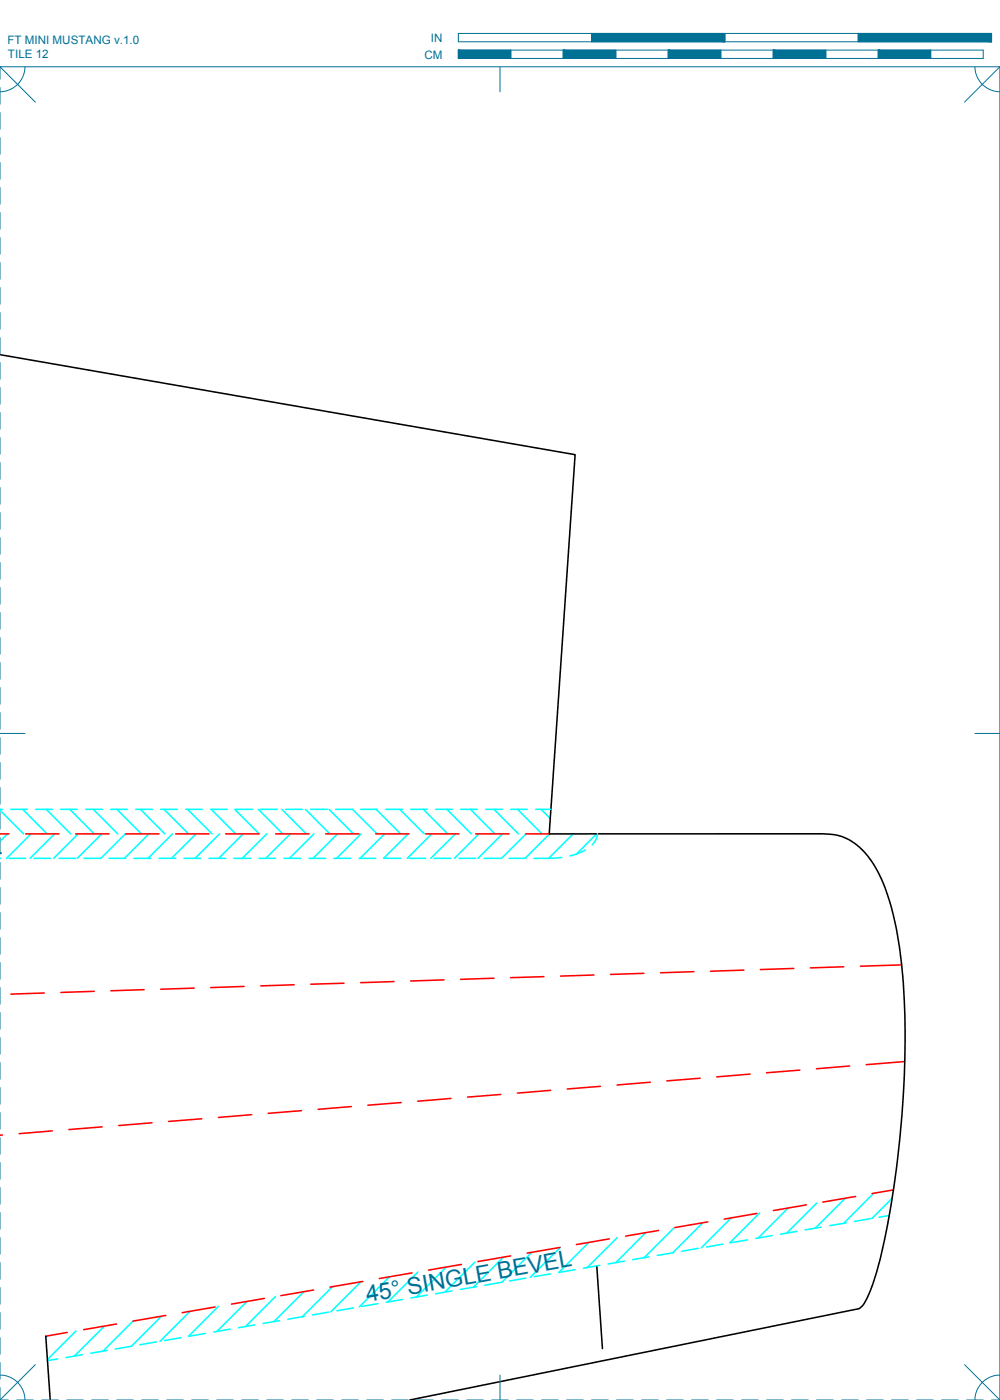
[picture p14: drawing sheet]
<svg xmlns="http://www.w3.org/2000/svg" width="190mm" height="267mm" viewBox="0 0 190 267" stroke-linecap="round" stroke-linejoin="round" font-family="sans-serif">
<defs><g id="words">
<text font-size="4.4" fill="#007095" x="70" y="248.1" transform="rotate(-10 70 248.1)">45° SINGLE BEVEL</text>
<g font-size="2.2" fill="#007095">
<text x="1.4" y="8.5">FT MINI MUSTANG v.1.0</text>
<text x="1.5" y="11.1">TILE 12</text>
<text x="80.8" y="11.2">CM</text>
<text x="82.1" y="8">IN</text>
</g>
</g></defs>
<!-- layer: 01 CUT -->
<path d="M0 67.6l109.6 19-5 72.3 52-.1a10.9 10.9 0 0 1 9.8 5.8 36.6 36.6 0 0 1 4.6 13.5 131.7 131.7 0 0 1 1.1 30.8 165 165 0 0 1-5.4 34.3 14.1 14.1 0 0 1-2.7 5.9l-.4 .2-85.5 17.4M8.7 254.6l.9 12.1M113.7 241.2l1.1 15.7" fill="none" stroke="#000" stroke-width=".3"/>
<!-- layer: 04 BEVEL -->
<g fill="none" stroke="#0ff" stroke-width=".3">
<path d="M0 154.3l4.5 4.6M0 154.2h.4M1.4 158.9l-1.4 1.4M2 154.2h3.2M4.3 154.2l4.7 4.7M5.9 158.9l-4.7 4.6M6.8 154.2h3.2M8.8 154.2l4.7 4.7M10.4 158.9l-4.7 4.6M11.6 154.2h3.1M13.3 154.2l4.6 4.7M14.9 158.9l-4.7 4.6"/>
<path d="M16.3 154.2h3.2M17.8 154.2l4.6 4.7M19.4 158.9l-4.7 4.6M21.1 154.2h3.2M22.3 154.2l4.6 4.7M23.9 158.9l-4.7 4.6M25.8 154.2h3.2M26.8 154.2l4.6 4.7M28.4 158.9l-4.7 4.6M30.6 154.2h3.2M31.2 154.2l4.7 4.7M32.9 158.9l-4.7 4.6"/>
<path d="M35.4 154.2h3.1M35.7 154.2l4.7 4.7M37.3 158.9l-4.6 4.6M40.1 154.2h3.2M40.2 154.2l4.7 4.7M41.8 158.9l-4.6 4.6M44.7 154.2l4.7 4.7M44.9 154.2h3.2M46.3 158.9l-4.6 4.6M49.2 154.2l4.7 4.7M49.7 154.2h3.1M50.8 158.9l-4.7 4.6"/>
<path d="M53.7 154.2l4.7 4.7M54.4 154.2h3.2M55.3 158.9l-4.7 4.6M58.2 154.2l4.6 4.7M59.2 154.2h3.2M59.8 158.9l-4.7 4.6M62.7 154.2l4.6 4.7M63.9 154.2h3.2M64.3 158.9l-4.7 4.6M67.2 154.2l4.6 4.7M68.7 154.2h3.2M68.8 158.9l-4.7 4.6"/>
<path d="M71.6 154.2l4.7 4.7M73.3 158.9l-4.7 4.6M73.5 154.2h3.1M76.2 154.2l4.6 4.7M77.7 158.9l-4.6 4.6M78.2 154.2h3.2M80.6 154.2l4.7 4.7M82.2 158.9l-4.6 4.6M83 154.2h3.2M85.1 154.2l4.7 4.7M86.7 158.9l-4.6 4.6M87.8 154.2h3.1"/>
<path d="M89.6 154.2l4.7 4.7M91.2 158.9l-4.6 4.6M92.5 154.2h3.2M94.1 154.2l4.7 4.7M95.7 158.9l-4.6 4.6M97.3 154.2h3.2M98.6 154.2l4.7 4.7M100.2 158.9l-4.7 4.6M102 154.2h2.9M103.1 154.2l1.7 1.7M104.7 158.9l-4.7 4.6M109.2 158.9l-4.7 4.6"/>
<path d="M113.7 158.8l-3.9 3.9M113.8 158.8a3 3 0 0 1-1 2.2M0 163.5h.1M1.7 163.5h3.2M6.5 163.5h3.2M11.2 163.5h3.2M16 163.5h3.2M20.8 163.5h3.1M25.5 163.5h3.2M30.3 163.5h3.2M35.1 163.5h3.1M39.8 163.5h3.2"/>
<path d="M44.6 163.5h3.2M49.3 163.5h3.2M54.1 163.5h3.2M58.9 163.5h3.1M63.6 163.5h3.2M68.4 163.5h3.2M73.2 163.5h3.1M77.9 163.5h3.2M82.7 163.5h3.2M87.4 163.5h3.2M92.2 163.5h3.2M97 163.5h3.1"/>
<path d="M107 163.3l-1.5 .2h-3.8M111.5 161.9l-1.3 .7-1.6 .4M95.9 239.5l-5.7 5.7M101.3 238.6l-5.7 5.7M106.7 237.6l-5.7 5.7M112.2 236.7l-5.8 5.7 3.2-.5M117.6 235.8l-5.7 5.7M123 234.8l-5.7 5.7M123.6 239.4l-3.1 .6M128.3 238.6l-3.1 .6M128.4 233.9l-5.7 5.7M133 237.8l-3.1 .6"/>
<path d="M133.9 232.9l-5.7 5.8M137.7 237l-3.1 .6M139.3 232l-5.7 5.7M142.4 236.2l-3.1 .5M144.7 231.1l-5.7 5.7M147.1 235.4l-3.1 .5M150.2 230.1l-5.8 5.7M151.8 234.6l-3.1 .5M155.6 229.2l-5.7 5.7M156.5 233.8l-3.1 .5M161 228.3l-5.7 5.7M161.2 233l-3.1 .5"/>
<path d="M165.9 232.1l-3.1 .6M166.4 227.3l-5.7 5.7M169.4 231.5l-2 .4M169.9 228.3l-3.8 3.8M9.1 254.5l-.4 .3M11 258.9l-2 .3M14.5 253.6l-5.5 5.4M15.7 258.1l-3.1 .5M19.9 252.6l-5.7 5.7M20.4 257.3l-3.1 .5M25.1 256.5l-3.2 .5M25.3 251.7l-5.7 5.7"/>
<path d="M29.8 255.6l-3.2 .6M30.8 250.7l-5.8 5.8M34.5 254.8l-3.2 .6M36.2 249.8l-5.7 5.7M39.2 254l-3.2 .6M41.6 248.9l-5.7 5.7M43.9 253.2l-3.2 .5M47.1 247.9l-5.8 5.7M48.6 252.4l-3.2 .5M52.5 247l-5.7 5.7M53.3 251.6l-3.2 .5M57.9 246.1l-5.7 5.7"/>
<path d="M57.9 250.8l-3.1 .5M62.6 250l-3.1 .5M63.3 245.1l-5.7 5.7M67.3 249.2l-3.1 .5M68.7 244.2l-5.7 5.7M72 248.3l-3.1 .6M74.2 243.2l-5.7 5.8M76.7 247.5l-3.1 .6M79.6 242.3l-5.7 5.7M81.4 246.7l-3.1 .6M85 241.4l-5.7 5.7M86.1 245.9l-3.1 .6"/>
<path d="M90.5 240.4l-5.7 5.7M90.8 245.1l-3.1 .5M95.5 244.3l-3.1 .5M100.2 243.5l-3.2 .5M104.9 242.7l-3.2 .5M114.3 241l-3.2 .6M119 240.2l-3.2 .6"/>
</g>
<!-- layer: 02 SCORE -->
<g fill="none" stroke="#f00" stroke-width=".3">
<path d="M0 158.9h1.7M4.9 158.9h6.3M14.4 158.9h6.4M23.9 158.9h6.4M33.5 158.9h6.3M43 158.9h6.3M52.5 158.9h6.4M62 158.9h6.4M71.6 158.9h6.3M81.1 158.9h6.3M90.6 158.9h6.4M100.1 158.9h4.5"/>
<path d="M8.4 189.2l-6.3 .2M17.9 188.8l-6.3 .3M27.5 188.5l-6.4 .2M37 188.2l-6.4 .2M46.5 187.9l-6.3 .2M56 187.6l-6.3 .2M65.5 187.3l-6.3 .2M75.1 187l-6.4 .2M84.6 186.7l-6.4 .2M94.1 186.4l-6.3 .2M103.6 186.1l-6.3 .1M113.1 185.7l-6.3 .2"/>
<path d="M122.7 185.4l-6.4 .2M132.2 185.1l-6.4 .2M141.7 184.8l-6.3 .2M151.2 184.5l-6.3 .2M160.7 184.2l-6.3 .2M171.8 183.8l-7.9 .3M.5 216.2l-.5 .1M10 215.4l-6.4 .6M19.5 214.7l-6.4 .5M29 213.9l-6.4 .5M38.4 213.1l-6.3 .5M47.9 212.3l-6.3 .6"/>
<path d="M57.4 211.6l-6.3 .5M66.9 210.8l-6.3 .5M76.4 210l-6.3 .5M85.9 209.3l-6.3 .5M95.4 208.5l-6.3 .5M104.9 207.7l-6.3 .5M114.4 206.9l-6.3 .6M123.9 206.2l-6.3 .5M133.4 205.4l-6.4 .5M142.9 204.6l-6.4 .5M152.4 203.9l-6.4 .5M161.9 203.1l-6.4 .5"/>
<path d="M172.4 202.2l-7.4 .6M97.3 239.2l-6.3 1.1M106.7 237.6l-6.3 1.1M116.1 236l-6.3 1.1M125.5 234.4l-6.3 1.1M134.8 232.8l-6.2 1M144.2 231.2l-6.2 1M153.6 229.5l-6.3 1.1M163 227.9l-6.3 1.1M170.2 226.7l-4.1 .7M12.8 253.8l-4.1 .8M22.2 252.2l-6.3 1.1"/>
<path d="M31.6 250.6l-6.3 1.1M41 249l-6.3 1.1M50.4 247.4l-6.3 1M59.8 245.7l-6.3 1.1M69.1 244.1l-6.2 1.1M78.5 242.5l-6.2 1.1M87.9 240.9l-6.3 1.1"/>
</g>
<!-- layer: 22 TILED -->
<g fill="none" stroke="#007095" stroke-width=".19">
<path d="M0 12.7l6.7 6.8M0 16.7v3.2M4.8 12.7a4.8 4.8 0 0 1-4.8 4.8M87.3 6.4h101.6v1.6h-101.6zM87.3 9.5h100v1.6h-100zM95.2 12.7v4.8M97.3 9.5v1.6M107.3 9.5v1.6M112.7 6.4v1.6M117.3 9.5v1.6M127.3 9.5v1.6M137.3 9.5v1.6"/>
<path d="M138.1 6.4v1.6M147.3 9.5v1.6M157.3 9.5v1.6M163.5 6.4v1.6M167.3 9.5v1.6M177.3 9.5v1.6M185.7 12.7a4.8 4.8 0 0 0 4.8 4.8M190.5 12.7h-190.5v2.4M190.5 12.7l-6.8 6.8M190.5 12.7v254M0 21.4v3.2M0 26.2v3.2"/>
<path d="M0 31v3.1M0 35.7v3.2M0 40.5v3.2M0 45.3v3.1M0 50v3.2M0 54.8v3.2M0 59.5v3.2M0 64.3v3.2M0 69.1v3.1M0 73.8v3.2M0 78.6v3.2M0 83.4v3.1"/>
<path d="M0 88.1v3.2M0 92.9v3.2M0 97.6v3.2M0 102.4v3.2M0 107.2v3.1M0 111.9v3.2M0 116.7v3.2M0 139.7h4.8M0 121.5v3.1M0 126.2v3.2M0 131v3.2M0 135.7v3.2"/>
<path d="M185.7 139.7h4.8M0 140.5v3.2M0 145.3v3.1M0 150v3.2M0 154.8v3.2M0 159.6v3.1M0 164.3v3.2M0 169.1v3.2M0 173.8v3.2M0 178.6v3.2M0 183.4v3.1M0 188.1v3.2"/>
<path d="M0 192.9v3.2M0 197.7v3.1M0 202.4v3.2M0 207.2v3.2M0 211.9v3.2M0 216.7v3.2M0 221.5v3.1M0 226.2v3.2M0 231v3.2M0 235.8v3.1M0 240.5v3.2M0 245.3v3.2"/>
<path d="M0 250v3.2M0 254.8v3.2M0 259.6v3.1M6.7 260l-6.7 6.7M183.7 260l6.8 6.7M0 262a4.7 4.7 0 0 1 4.8 4.7M0 264.3v2.4M0 266.7h1.6M3.2 266.7h3.1M7.9 266.7h3.2M12.7 266.7h3.2M17.5 266.7h3.1"/>
<path d="M22.2 266.7h3.2M27 266.7h3.2M31.7 266.7h3.2M36.5 266.7h3.2M41.3 266.7h3.1M46 266.7h3.2M50.8 266.7h3.2M55.6 266.7h3.1M60.3 266.7h3.2M65.1 266.7h3.2M69.8 266.7h3.2M74.6 266.7h3.2"/>
<path d="M79.4 266.7h3.1M84.1 266.7h3.2M88.9 266.7h3.2M93.7 266.7h3.1M95.2 262v4.7M98.4 266.7h3.2M103.2 266.7h3.1M107.9 266.7h3.2M112.7 266.7h3.2M117.5 266.7h3.1M122.2 266.7h3.2M127 266.7h3.2"/>
<path d="M131.7 266.7h3.2M136.5 266.7h3.2M141.3 266.7h3.1M146 266.7h3.2M150.8 266.7h3.2M155.6 266.7h3.1M160.3 266.7h3.2M165.1 266.7h3.2M169.8 266.7h3.2M174.6 266.7h3.2M179.4 266.7h3.1M184.1 266.7h3.2"/>
<path d="M188.9 266.7h1.6M190.5 262a4.7 4.7 0 0 0-4.8 4.7"/>
</g>
<g fill="#007095" stroke="#007095" stroke-width=".19">
<path d="M163.5 6.4l25.4 1.6v-1.6zM163.5 6.4l25.4 1.6h-25.4z"/>
<path d="M112.7 6.4l25.4 1.6v-1.6zM112.7 6.4l25.4 1.6h-25.4z"/>
<path d="M167.3 9.5l10 1.6v-1.6zM167.3 9.5l10 1.6h-10z"/>
<path d="M147.3 9.5l10 1.6v-1.6zM147.3 9.5l10 1.6h-10z"/>
<path d="M127.3 9.5l10 1.6v-1.6zM127.3 9.5l10 1.6h-10z"/>
<path d="M107.3 9.5l10 1.6v-1.6zM107.3 9.5l10 1.6h-10z"/>
<path d="M87.3 9.5l10 1.6v-1.6zM87.3 9.5l10 1.6h-10z"/>
</g>
<use href="#words"/>
</svg>
